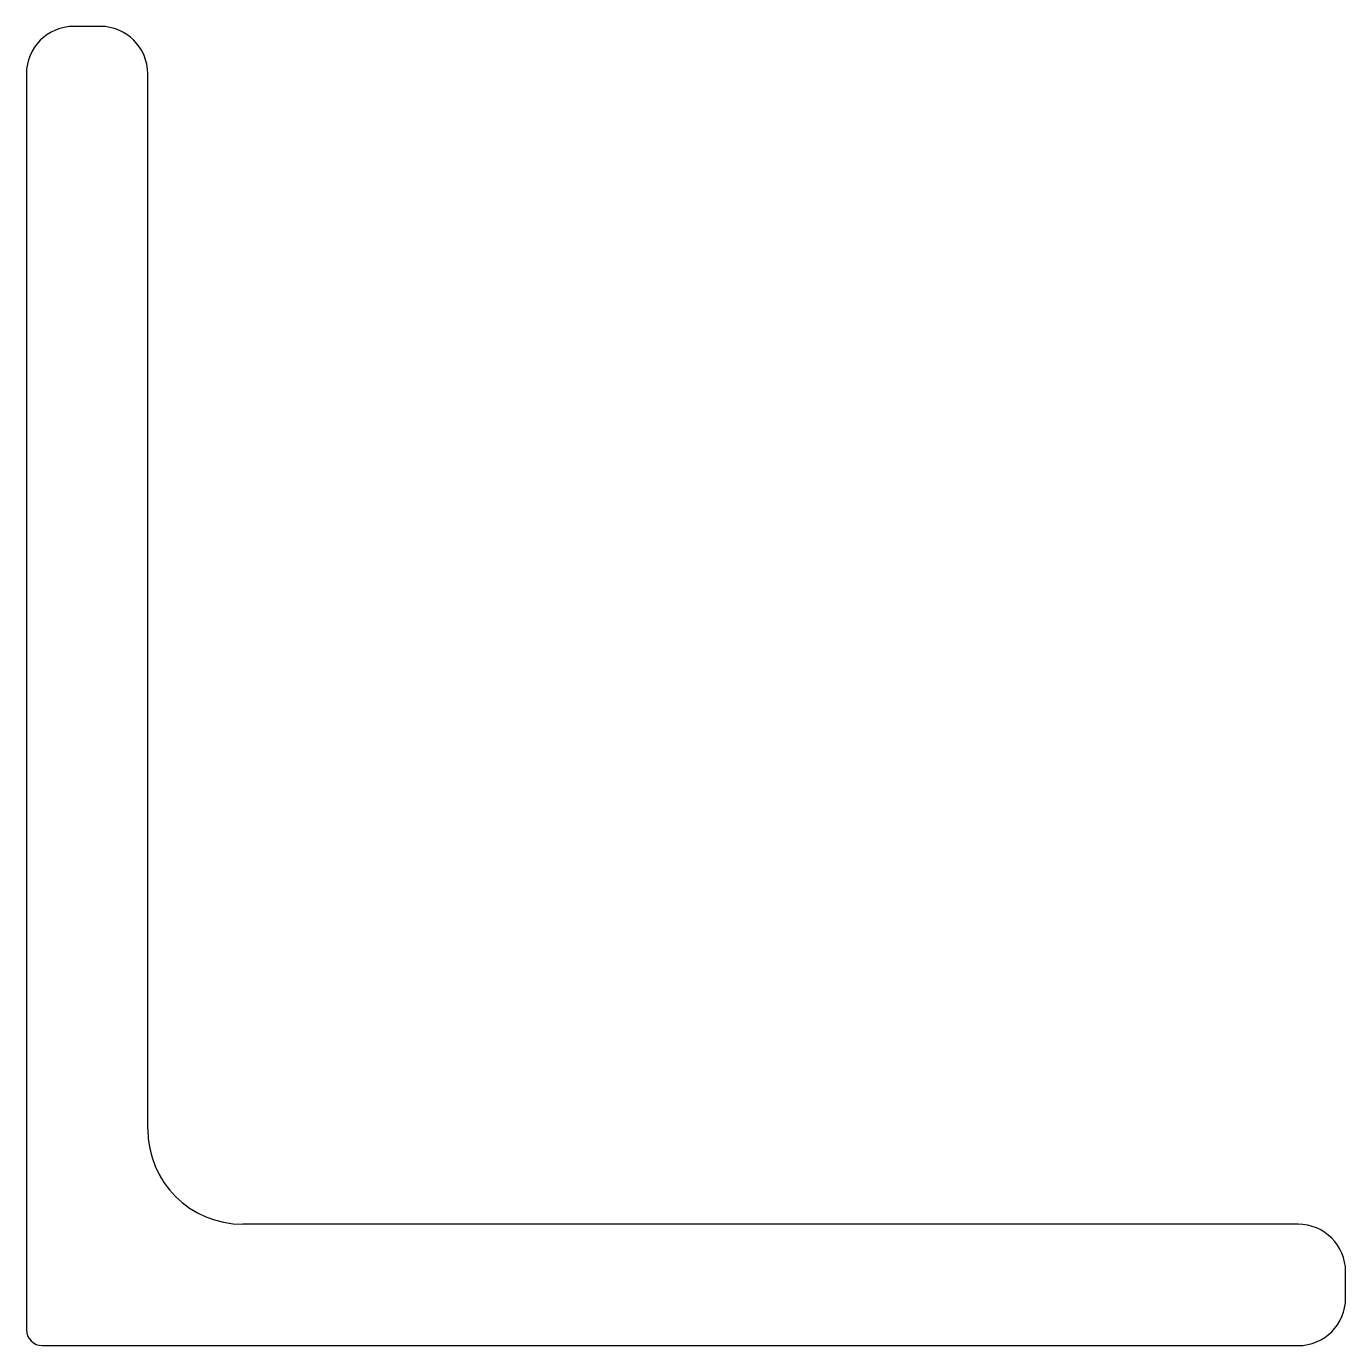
# Model space of a CAD drawing. Header units: millimetres. Extents: x 0 to 250, y 0 to 250.
import ezdxf

# ---------------------------------------------------------------- set-up
doc = ezdxf.new("R2010")
doc.units = ezdxf.units.MM
doc.layers.add('Profile', color=7, linetype='Continuous')

msp = doc.modelspace()

# ---------------------------------------------------------------- linework, layer by layer
at = {"layer": 'Profile'}
for p, q in [((14, 250), (9, 250)), ((0, 241), (0, 3)), ((23, 41), (23, 241)), ((241, 23), (41, 23)), ((250, 9), (250, 14)), ((3, 0), (241, 0))]:
    msp.add_line(p, q, dxfattribs=at)
for centre, radius, start, end in [((9, 241), 9, 90, 180), ((14, 241), 9, 0, 90), ((41, 41), 18, 180, 270), ((241, 14), 9, 0, 90), ((241, 9), 9, 270, 0), ((3, 3), 3, 180, 270)]:
    msp.add_arc(centre, radius, start, end, dxfattribs=at)

doc.saveas('drawing.dxf')
